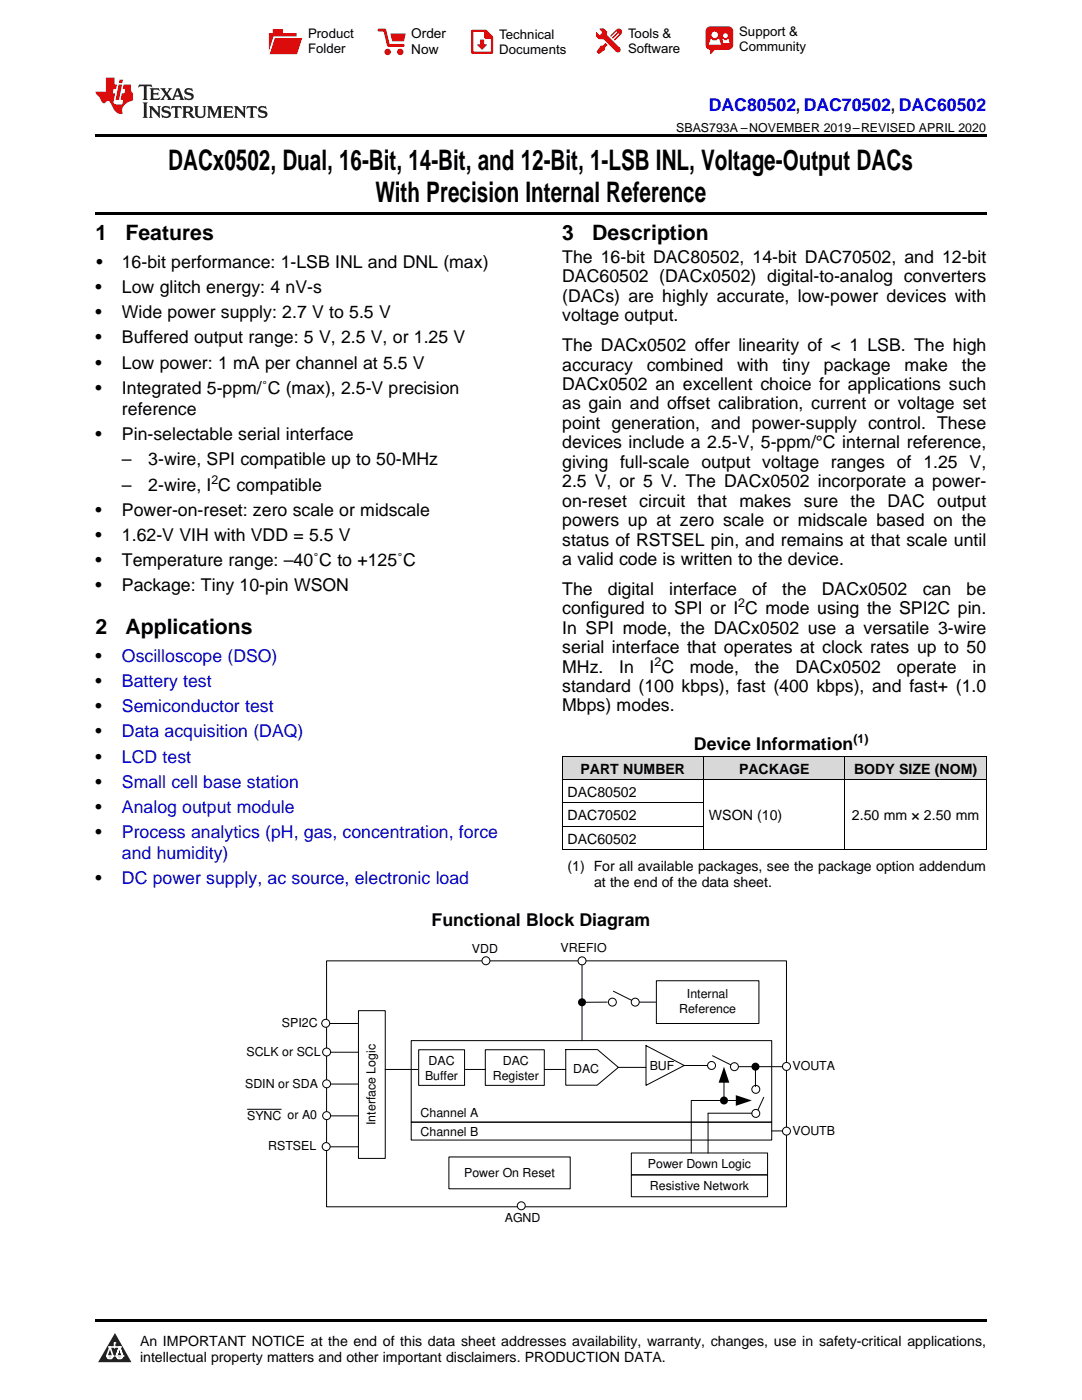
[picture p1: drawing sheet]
<svg xmlns="http://www.w3.org/2000/svg" width="216mm" height="279mm" viewBox="0 0 216 279" stroke-linecap="round" stroke-linejoin="round" font-family="sans-serif">
<defs><g id="words">
<g font-size="5.6">
<text x="33.5" y="33.9">DACx0502, Dual, 16-Bit, 14-Bit, and 12-Bit, 1-LSB INL, Voltage-Output DACs</text>
<text x="74.9" y="40.3">With Precision Internal Reference</text>
</g>
<g font-size="4.2">
<text x="19" y="47.8">1</text>
<text x="25" y="47.8">Features</text>
<text x="112.2" y="47.8">3</text>
<text x="118.2" y="47.8">Description</text>
<text x="19" y="126.4">2</text>
<text x="25" y="126.4">Applications</text>
</g>
<text font-size="3.5" fill="#00f" x="141.4" y="22.2">DAC80502, DAC70502, DAC60502</text>
<g font-size="3.5">
<text x="19.2" y="53.5">•</text>
<text x="24.3" y="53.5">16-bit performance: 1-LSB INL and DNL (max)</text>
<text x="112.2" y="52.5">The 16-bit DAC80502, 14-bit DAC70502, and 12-bit</text>
<text x="19" y="58.5">•</text>
<text x="24.3" y="58.5">Low glitch energy: 4 nV-s</text>
<text x="112.2" y="56.3">DAC60502 (DACx0502) digital-to-analog converters</text>
<text x="19" y="63.5">•</text>
<text x="24.3" y="63.5">Wide power supply: 2.7 V to 5.5 V</text>
<text x="112.2" y="60.2">(DACs) are highly accurate, low-power devices with</text>
<text x="112.2" y="64.1">voltage output.</text>
<text x="19" y="68.5">•</text>
<text x="24.3" y="68.5">Buffered output range: 5 V, 2.5 V, or 1.25 V</text>
<text x="112.2" y="70.1">The DACx0502 offer linearity of &lt; 1 LSB. The high</text>
<text x="19" y="73.6">•</text>
<text x="24.3" y="73.6">Low power: 1 mA per channel at 5.5 V</text>
<text x="112.2" y="73.9">accuracy</text>
<text x="112.2" y="77.8">DACx0502 an excellent choice for applications such</text>
<text x="129" y="73.9">combined</text>
<text x="147.1" y="73.9">with</text>
<text x="156.1" y="73.9">tiny</text>
<text x="164.4" y="73.9">package</text>
<text x="180.5" y="73.9">make</text>
<text x="191.9" y="73.9">the</text>
<text x="19" y="78.6">•</text>
<text x="24.3" y="78.6">Integrated 5-ppm/˚C (max), 2.5-V precision</text>
<text x="24.3" y="82.8">reference</text>
<text x="112.2" y="81.7">as gain and offset calibration, current or voltage set</text>
<text x="19" y="87.8">•</text>
<text x="24.3" y="87.8">Pin-selectable serial interface</text>
<text x="112.2" y="85.6">point generation, and power-supply control. These</text>
<text x="112.2" y="89.5">devices include a 2.5-V, 5-ppm/°C internal reference,</text>
<text x="24.3" y="92.9">–</text>
<text x="29.6" y="92.9">3-wire, SPI compatible up to 50-MHz</text>
<text x="112.2" y="93.3">giving full-scale output voltage ranges of 1.25 V,</text>
<text x="24.3" y="98">–</text>
<text x="29.6" y="98">2-wire, I C compatible</text>
<text x="112.2" y="97.2">2.5 V, or 5 V. The DACx0502 incorporate a power-</text>
<text x="112.2" y="101.1">on-reset circuit that makes</text>
<text x="160.4" y="101.1">sure</text>
<text x="169.7" y="101.1">the</text>
<text x="177.1" y="101.1">DAC output</text>
<text x="19" y="103">•</text>
<text x="19" y="108">•</text>
<text x="24.3" y="103">Power-on-reset: zero scale or midscale</text>
<text x="24.3" y="108">1.62-V VIH with VDD = 5.5 V</text>
<text x="112.2" y="105">powers up at zero scale or midscale based on the</text>
<text x="19" y="113">•</text>
<text x="24.3" y="113">Temperature range: –40˚C to +125˚C</text>
<text x="112.2" y="108.9">status of RSTSEL pin, and remains at that scale until</text>
<text x="112.2" y="112.7">a valid code is written to the device.</text>
<text x="19" y="118">•</text>
<text x="24.3" y="118">Package: Tiny 10-pin WSON</text>
<text x="112.2" y="118.7">The</text>
<text x="121.3" y="118.7">digital</text>
<text x="133.5" y="118.7">interface</text>
<text x="150.1" y="118.7">of</text>
<text x="156.1" y="118.7">the</text>
<text x="164" y="118.7">DACx0502</text>
<text x="184.1" y="118.7">can</text>
<text x="192.9" y="118.7">be</text>
<text x="112.2" y="122.6">configured to SPI or I C mode using the SPI2C pin.</text>
<text x="112.2" y="126.5">In SPI mode, the DACx0502 use a versatile 3-wire</text>
<text x="112.2" y="130.4">serial interface that operates at clock rates up to 50</text>
<text x="19" y="132.2">•</text>
<text x="19" y="137.2">•</text>
<text x="112.2" y="134.2">MHz.</text>
<text x="123.5" y="134.2">In</text>
<text x="129.6" y="134.2">I C</text>
<text x="137.7" y="134.2">mode,</text>
<text x="150.6" y="134.2">the</text>
<text x="158.7" y="134.2">DACx0502</text>
<text x="178.9" y="134.2">operate</text>
<text x="194.1" y="134.2">in</text>
<text x="19" y="142.2">•</text>
<text x="112.2" y="138.1">standard (100 kbps), fast (400 kbps), and fast+ (1.0</text>
<text x="112.2" y="142">Mbps) modes.</text>
<text x="19" y="147.2">•</text>
<text x="138.5" y="149.7">Device Information</text>
<text x="19" y="152.2">•</text>
<text x="19" y="157.2">•</text>
<text x="19" y="162.2">•</text>
<text x="19" y="167.2">•</text>
<text x="19" y="176.5">•</text>
<text x="86.1" y="184.8">Functional Block Diagram</text>
</g>
<g font-size="3.5" fill="#0000c8">
<text x="24.3" y="132.2">Oscilloscope (DSO)</text>
<text x="24.3" y="137.2">Battery test</text>
<text x="24.3" y="142.2">Semiconductor test</text>
<text x="24.3" y="147.2">Data acquisition (DAQ)</text>
<text x="24.3" y="152.2">LCD test</text>
<text x="24.3" y="157.2">Small cell base station</text>
<text x="24.3" y="162.2">Analog output module</text>
<text x="24.3" y="167.2">Process analytics (pH, gas, concentration, force</text>
<text x="24.3" y="171.4">and humidity)</text>
<text x="24.3" y="176.5">DC power supply, ac source, electronic load</text>
</g>
<g font-size="2.8">
<text x="115.8" y="154.4">PART NUMBER</text>
<text x="147.5" y="154.4">PACKAGE</text>
<text x="170.4" y="154.4">BODY SIZE (NOM)</text>
<text x="113.2" y="159">DAC80502</text>
<text x="113.2" y="163.7">DAC70502</text>
<text x="141.5" y="163.7">WSON (10)</text>
<text x="170" y="163.7">2.50 mm × 2.50 mm</text>
<text x="113.2" y="168.3">DAC60502</text>
<text x="113.2" y="173.8">(1) For all available packages, see the package option addendum</text>
<text x="118.5" y="177">at the end of the data sheet.</text>
<text x="27.9" y="268.6">An IMPORTANT NOTICE at the end of this data sheet addresses availability, warranty, changes, use in safety-critical applications,</text>
<text x="27.9" y="271.8">intellectual property matters and other important disclaimers. PRODUCTION DATA.</text>
</g>
<g font-size="2.7">
<text x="82.1" y="7.7">Order</text>
<text x="82.1" y="10.7">Now</text>
</g>
<g font-size="2.6">
<text x="61.5" y="7.6">Product</text>
<text x="61.5" y="10.6">Folder</text>
<text x="99.6" y="7.8">Technical</text>
<text x="99.6" y="10.8">Documents</text>
<text x="125.3" y="7.6">Tools &amp;</text>
<text x="125.3" y="10.6">Software</text>
<text x="147.5" y="7.2">Support &amp;</text>
<text x="147.5" y="10.2">Community</text>
</g>
<g font-size="2.5">
<text x="134.9" y="26.3">SBAS793A –NOVEMBER 2019–REVISED APRIL 2020</text>
<text x="42.2" y="96.6">2</text>
<text x="147.3" y="121.2">2</text>
<text x="130.6" y="132.8">2</text>
<text x="170.3" y="148.3">(1)</text>
<text x="94.2" y="190.2">VDD</text>
<text x="111.9" y="190">VREFIO</text>
<text x="135.5" y="202.2">Reference</text>
<text x="137.1" y="199.3">Internal</text>
<text x="56.3" y="205">SPI2C</text>
<text x="49.2" y="210.7">SCLK or SCL</text>
<text x="84.8" y="215.5">Buffer</text>
<text x="85.5" y="212.5">DAC</text>
<text x="98.3" y="215.5">Register</text>
<text x="100.3" y="212.5">DAC</text>
<text x="114.3" y="214.2">DAC</text>
<text x="129.6" y="213.6">BUF</text>
<text x="158.1" y="213.6">VOUTA</text>
<text x="48.9" y="217.1">SDIN or SDA</text>
<text x="49.3" y="223.4">SYNC or A0</text>
<text x="74.9" y="224.5" transform="rotate(-90 74.9 224.5)">Interface Logic</text>
<text x="83.9" y="222.8">Channel A</text>
<text x="83.9" y="226.8">Channel B</text>
<text x="158.1" y="226.5">VOUTB</text>
<text x="53.5" y="229.4">RSTSEL</text>
<text x="129.3" y="233">Power Down Logic</text>
<text x="92.6" y="234.8">Power On Reset</text>
<text x="129.7" y="237.4">Resistive Network</text>
<text x="100.7" y="243.9">AGND</text>
</g>
</g></defs>
<g fill="#d8d8d8">
<path d="M112.2 151h28.2v4.6h-28.2z"/>
<path d="M140.4 151h28.2v4.6h-28.2z"/>
<path d="M168.6 151h28.2v4.6h-28.2z"/>
</g>
<path d="M22.9 266l3.3 5.9h-6.6z" fill-rule="evenodd" fill="#231f20"/>
<path d="M21.3 270.6h1.2l-.3 .5h-.3a.53 .53 0 0 1-.6-.5z" fill-rule="evenodd" fill="#fff"/>
<path d="M21.3 270.6h1.2l-.3 .5h-.3a.53 .53 0 0 1-.6-.5z" fill="none" stroke="#231f20" stroke-width=".33"/>
<path d="M21.3 270.6l1.2 .1-.3 .4h-.5z" fill="none" stroke="#fff" stroke-width=".33"/>
<path d="M22.9 268.9h.1" fill="none" stroke="#fff" stroke-width=".33"/>
<path d="M22.9 268v.9z" fill="#fff"/>
<path d="M22.9 268v.9z" fill="none" stroke="#fff" stroke-width=".33"/>
<circle cx="22.9" cy="268" r=".16" fill="#fff"/>
<path d="M21.8 268.8h.1" fill="none" stroke="#fff" stroke-width=".33"/>
<path d="M21.8 268.8h2.2z" fill="#fff"/>
<path d="M21.8 268.8h2.2z" fill="none" stroke="#fff" stroke-width=".33"/>
<circle cx="24" cy="268.8" r=".16" fill="#fff"/>
<path d="M23.2 270.6h.1" fill="none" stroke="#fff" stroke-width=".33"/>
<path d="M23.8 268.8l-.6 1.8z" fill-rule="evenodd" fill="#fff"/>
<path d="M23.8 268.8l-.6 1.8z" fill="none" stroke="#fff" stroke-width=".33"/>
<path d="M23.8 268.8l.7 1.8z" fill-rule="evenodd" fill="#fff"/>
<path d="M23.8 268.8l.7 1.8z" fill="none" stroke="#fff" stroke-width=".33"/>
<path d="M24.4 270.6h.1" fill="none" stroke="#fff" stroke-width=".33"/>
<circle cx="21.3" cy="270.6" r=".16" fill="#fff"/>
<path d="M22 268.8l-.7 1.8z" fill="#fff"/>
<path d="M22 268.8l-.7 1.8z" fill="none" stroke="#fff" stroke-width=".33"/>
<path d="M22 268.8l.5 1.8z" fill="#fff"/>
<path d="M22 268.8l.5 1.8z" fill="none" stroke="#fff" stroke-width=".33"/>
<circle cx="22.5" cy="270.6" r=".16" fill="#fff"/>
<path d="M23.3 270.6h1.2a.63 .63 0 0 1-.6 .5 .63 .63 0 0 1-.6-.5z" fill-rule="evenodd" fill="#fff"/>
<path d="M23.3 270.6h1.2a.63 .63 0 0 1-.6 .5 .63 .63 0 0 1-.6-.5z" fill="none" stroke="#231f20" stroke-width=".33"/>
<path d="M23.3 270.6h1.2l-.4 .5h-.5z" fill="none" stroke="#fff" stroke-width=".33"/>
<path d="M23.2 270.6h.1" fill="none" stroke="#fff" stroke-width=".33"/>
<circle cx="24.5" cy="270.6" r=".16" fill="#fff"/>
<path d="M19 263.2h177.8v.5h-177.8z" fill="#000"/>
<path d="M65.2 191.8h91.7v49h-91.7z" fill-rule="evenodd" fill="#fff"/>
<path d="M65.2 191.8h91.7v49h-91.7zM82.1 207.7h71.9v16.3h-71.9zM128.9 208.7l7.6 3.9-7.6 4zM146.5 212.9h9.6M82.1 224h71.9v3.5h-71.9z" fill="none" stroke="#000" stroke-width=".2"/>
<circle cx="156.9" cy="212.8" r=".79" fill="#fff"/>
<g fill="none" stroke="#000" stroke-width=".2">
<path d="M142.2 210.7l4.3 2.2"/>
<circle cx="156.9" cy="212.8" r=".79"/>
</g>
<circle cx="146.5" cy="212.9" r=".79" fill="#fff"/>
<circle cx="146.5" cy="212.9" r=".79" fill="none" stroke="#000" stroke-width=".2"/>
<circle cx="150.8" cy="217.4" r=".79" fill="#fff"/>
<g fill="none" stroke="#000" stroke-width=".2">
<path d="M150.7 212.9v4M152.4 219l-1.4 3"/>
<circle cx="150.8" cy="217.4" r=".79"/>
</g>
<circle cx="150.7" cy="212.9" r=".8" fill="#000"/>
<circle cx="150.8" cy="222.2" r=".79" fill="#fff"/>
<g fill="none" stroke="#000" stroke-width=".2">
<path d="M116.1 192.6v15.1M71.5 201.7h5.4v29.5h-5.4zM83.5 209.5h9.2v7.1h-9.2zM96.8 209.5h11.8v7.1h-11.8zM112.9 209.5h6.3l4.2 3.5-4.2 3.6h-6.3zM144.5 215.8v3.8M147.1 219.6h-9.2v10.5M89.6 230.9h24.2v6.3h-24.2zM126 234.5h27.2v4.3h-27.2zM141.3 222.2v7.9"/>
<circle cx="150.8" cy="222.2" r=".79"/>
</g>
<g fill="#000">
<path d="M144.5 212.9l1 3.2h-2.1zM146.8 218.6l3.2 1-3.2 1.1z"/>
<circle cx="144.5" cy="219.6" r=".8"/>
</g>
<circle cx="116.1" cy="191.8" r=".79" fill="#fff"/>
<g fill="none" stroke="#000" stroke-width=".2">
<path d="M49.3 221.4h6.9"/>
<circle cx="116.1" cy="191.8" r=".79"/>
</g>
<circle cx="104" cy="240.6" r=".79" fill="#fff"/>
<circle cx="104" cy="240.6" r=".79" fill="none" stroke="#000" stroke-width=".2"/>
<circle cx="97" cy="191.7" r=".79" fill="#fff"/>
<g fill="none" stroke="#000" stroke-width=".2">
<path d="M64.4 210h7.1M66 216.3h5.5M64.4 222.7h7.1"/>
<circle cx="97" cy="191.7" r=".79"/>
</g>
<circle cx="65.2" cy="210" r=".79" fill="#fff"/>
<circle cx="65.2" cy="210" r=".79" fill="none" stroke="#000" stroke-width=".2"/>
<circle cx="65.2" cy="216.3" r=".79" fill="#fff"/>
<circle cx="65.2" cy="216.3" r=".79" fill="none" stroke="#000" stroke-width=".2"/>
<circle cx="65.2" cy="222.7" r=".79" fill="#fff"/>
<g fill="none" stroke="#000" stroke-width=".2">
<path d="M121.2 200h-5.1M126.8 200h4M131 195.7h20.4v8.6h-20.4z"/>
<circle cx="65.2" cy="222.7" r=".79"/>
</g>
<circle cx="116.1" cy="200" r=".8" fill="#000"/>
<circle cx="122.2" cy="200" r=".79" fill="#fff"/>
<g fill="none" stroke="#000" stroke-width=".2">
<path d="M122.4 197.8l4.4 2.2"/>
<circle cx="122.2" cy="200" r=".79"/>
</g>
<circle cx="126.8" cy="200" r=".79" fill="#fff"/>
<g fill="none" stroke="#000" stroke-width=".2">
<path d="M64.2 204.3h7.1"/>
<circle cx="126.8" cy="200" r=".79"/>
</g>
<circle cx="65" cy="204.2" r=".79" fill="#fff"/>
<g fill="none" stroke="#000" stroke-width=".2">
<path d="M64.3 228.9h7.1"/>
<circle cx="65" cy="204.2" r=".79"/>
</g>
<circle cx="65.1" cy="228.8" r=".79" fill="#fff"/>
<g fill="none" stroke="#000" stroke-width=".2">
<path d="M76.9 213.4h6.4M92.9 213.4h3.9M108.6 213.4h4.3M123.4 213h5.5M136.5 212.6h6.3"/>
<circle cx="65.1" cy="228.8" r=".79"/>
</g>
<circle cx="142" cy="212.6" r=".79" fill="#fff"/>
<g fill="none" stroke="#000" stroke-width=".2">
<path d="M141.3 222.2h8.7"/>
<circle cx="142" cy="212.6" r=".79"/>
</g>
<circle cx="156.9" cy="225.7" r=".79" fill="#fff"/>
<g fill="none" stroke="#000" stroke-width=".2">
<path d="M112.2 155.6h84.6M112.2 150.9h84.6M112.2 151v18.6M140.4 151v18.6M168.6 151v18.6M196.8 151v18.6M112.2 169.6h84.6M112.2 164.9h28.2M112.2 160.2h28.2M126 230.1h27.2v4.4h-27.2zM154 225.7h2.1"/>
<circle cx="156.9" cy="225.7" r=".79"/>
</g>
<path d="M19 26.8h177.8v.6h-177.8zM19 42.3h177.8v.5h-177.8z" fill="#000"/>
<path d="M27.7 16.9l-.1 .6 .6-.3h.5v.2v2.2l-.2 .4h1l-.2-.4v-2.2v-.2h.5l.6 .3-.2-.6zM29.9 17.6l.2 .4v1.6l-.2 .4h1.9l.1-.6a1.09 1.09 0 0 1-1.3 .1v-.6h.6l.4 .2v-.7l-.2 .2h-.8v-.6l.2-.1a1.01 1.01 0 0 1 1 .3l-.1-.6zM32 17.6l.9 1.2-1 1.2h.9l-.2-.3 .5-.7 .5 .7-.3 .3h1.7l-.2-.3 .1-.4h1l.1 .4-.2 .3h1l-.3-.4-.7-2h-.5l-1 2.2-.8-1.1 .9-1.1h-.9l.2 .2-.4 .7-.4-.7 .2-.2zM35.4 18l.4 1h-.8zM37 17.7a.66 .66 0 0 0-.2 .8 .66 .66 0 0 0 .6 .4l.7 .2 .1 .2a.8 .8 0 0 1-.7 .4 .8 .8 0 0 1-.7-.5l.1 .8 .2-.2a.94 .94 0 0 0 1.1 .1 .94 .94 0 0 0 .4-.9 1.48 1.48 0 0 0-1.3-.6v-.4a1.1 1.1 0 0 1 1.2 .2l-.2-.6-.2 .1-.5-.1zM28.5 20.4l.2 .4v2.3l-.2 .4h1l-.2-.4v-2.3l.2-.4zM29.7 21.2l.2 .4v1.5l-.2 .4h.8l-.3-.4 .1-1.3 1.6 1.8v-2l.2-.4h-.7l.2 .2v1.1l-1.2-1.3zM32.5 21.3a.66 .66 0 0 0-.2 .8 .66 .66 0 0 0 .6 .4l.6 .2 .2 .2a.8 .8 0 0 1-.8 .4 .8 .8 0 0 1-.7-.5l.2 .7 .2-.1a.94 .94 0 0 0 1 .1 .94 .94 0 0 0 .5-1 1.47 1.47 0 0 0-1.3-.6l-.1-.3a1.1 1.1 0 0 1 1.3 .2l-.2-.6-.2 .1-.5-.2zM34.3 21.2l-.2 .6a.64 .64 0 0 1 .8-.3v1.6l-.2 .4h1l-.3-.4 .1-1.6a.66 .66 0 0 1 .8 .3l-.2-.6zM36.3 21.2l.3 .4v1.5l-.3 .4h1l-.2-.2v-.7h.5l.1 .1a.8 .8 0 0 0 1.2 .7l-1-1a.62 .62 0 0 0 .6-.5 .62 .62 0 0 0-.6-.7zM37.1 21.5h.1a.48 .48 0 0 1 .6 0 .48 .48 0 0 1 .1 .6l-.2 .1-.6 .1zM38.7 21.2l.2 .2a2.29 2.29 0 0 0 .4 2 1.05 1.05 0 0 0 1.7-.7v-1.3l.2-.2h-.8l.2 .4v1.1a.61 .61 0 0 1-.6 .6 .61 .61 0 0 1-.6-.6v-1.1l.3-.4zM41.3 21.2l.3 .4v1.5l-.3 .4h.8l-.2-.4v-1.4l.8 1.9 .9-1.9v1.4l-.2 .4h.9l-.2-.4v-1.5l.2-.4h-.8l-.7 1.5-.6-1.5zM44.5 21.2l.2 .4v1.5l-.2 .4h1.9l.2-.6a1.1 1.1 0 0 1-1.4 .2v-.7h.6l.4 .2v-.6l-.2 .1-.8 .1v-.6l.2-.1a1.02 1.02 0 0 1 1.1 .2l-.2-.5zM46.7 21.2l.2 .4v1.5l-.2 .4h.8l-.3-.4 .1-1.3 1.6 1.8v-2l.2-.4h-.7l.2 .2v1.1l-1.2-1.3zM49.3 21.2l-.1 .6a.64 .64 0 0 1 .8-.3v1.6l-.3 .4h1l-.2-.4v-1.6a.66 .66 0 0 1 .8 .3l-.1-.6zM51.7 21.3a.66 .66 0 0 0-.2 .7 .66 .66 0 0 0 .7 .5l.6 .2 .1 .2a.8 .8 0 0 1-.7 .4 .8 .8 0 0 1-.7-.5l.1 .7 .2-.1a.94 .94 0 0 0 1.1 .1 .94 .94 0 0 0 .4-1 1.48 1.48 0 0 0-1.2-.6l-.1-.3a1.1 1.1 0 0 1 1.2 .2l-.2-.6-.1 .1-.6-.2z" fill="#231f20"/>
<path d="M21.1 15.5v2.8h-2v.4l.9 .9a.96 .96 0 0 0 1 1 .59 .59 0 0 1 .5-.4 .59 .59 0 0 1 .5 .3l.4 .8a1.61 1.61 0 0 0 2.1 1.3 1.63 1.63 0 0 1 1.1-2.2l.9-.3v-1.5a1.6 1.6 0 0 1-.4-1.7h-1.4l-.2 .9h.5l-.2 .8h-.5l-.2 1v.3h.5l-.2 .9h-.7a.74 .74 0 0 1-1-.6l.3-1.6h-.5l.2-.8h.5l.1-.9h-.4v-1.4zM23.7 16.9l-.7 3h.8l.6-3zM23.8 15.9l-.1 .7h.7l.2-.7z" fill="#ee1d23"/>
<g fill="#d60000">
<path d="M54.4 5.8h2v.8h2.8v4.2h-5.5v-4.2h.7z" fill-rule="evenodd"/>
<path d="M54.7 7.5h5.6l-1 3.3h-5.6z" fill-rule="evenodd"/>
</g>
<path d="M54.6 7.4h5.8l-.1 .1h-5.5l-1.1 3.3z" fill-rule="evenodd" fill="#fff"/>
<path d="M54.6 7.4h5.8l-.1 .1h-5.5l-1.1 3.3z" fill="none" stroke="#fff" stroke-width=".2"/>
<path d="M75.6 6h1.2l.7 3.1h3" fill="none" stroke="#d60000" stroke-width=".56"/>
<g fill="#d60000">
<path d="M77.9 6.7h3.1l-.4 1.5h-2.3z" fill-rule="evenodd"/>
<circle cx="77.3" cy="10.4" r=".64"/>
<circle cx="79.9" cy="10.4" r=".64"/>
</g>
<path d="M94.2 6.2h2.7l1.3 1.2v3.1h-4z" fill="none" stroke="#d60000" stroke-width=".44"/>
<g fill="#d60000">
<path d="M95.8 7.9h.8v1h.6l-1 1.1-1-1v-.1h.6z" fill-rule="evenodd"/>
<path d="M96.6 6.2h.3l1.3 1.2v.4h-1.3l-.3-.4z" fill-rule="evenodd"/>
<path d="M119.6 5.7h.9l.6 .6 .1 .7 2.5 2.5-.8 .8-2.3-2.3-1.1-.2-.6-.6v-.8l.7 .6 .5-.4v-.2l-.4-.5z" fill-rule="evenodd"/>
<path d="M119.9 9.1h.4l.5-.5 .4 .4-.5 .5v.4l-1.2 .9-.5-.5z" fill-rule="evenodd"/>
<path d="M123 5.9a.67 .67 0 0 1 .9 0 .67 .67 0 0 1 0 .9z" fill-rule="evenodd"/>
<path d="M123 5.9l.9 .9-1.2 1.2h-.2l.1-.2 .9-.9 .1-.2h-.3l-.9 1h-.2v-.2l.9-1 .1-.2h-.3l-.9 1h-.2v-.2z" fill-rule="evenodd"/>
<circle cx="123.3" cy="9.9" r=".54"/>
</g>
<path d="M121.1 6.3l-.1 .7" fill="none" stroke="#d60000" stroke-width=".2"/>
<g fill="#d60000">
<path d="M141.1 5.5l.6-.2h3.6a.95 .95 0 0 1 1 .9v2.8a.95 .95 0 0 1-1 .9h-3.6a.95 .95 0 0 1-.9-.9v-2.8z" fill-rule="evenodd"/>
<path d="M141.7 9.9h.9l-.7 .9h-.2z" fill-rule="evenodd"/>
</g>
<g fill="#fff">
<path d="M144.3 8.6h1.3z"/>
<path d="M141.8 7.8h.3l.1 .2h.8l.2-.2h.3l.4 1.1h-2.5z" fill-rule="evenodd"/>
<path d="M144.2 7.8h.2l.2 .2h.4l.2-.2h.2l.2 .8h-1.3z" fill-rule="evenodd"/>
<circle cx="142.6" cy="6.9" r=".65"/>
<circle cx="144.8" cy="7.1" r=".48"/>
</g>
<use href="#words"/>
</svg>
